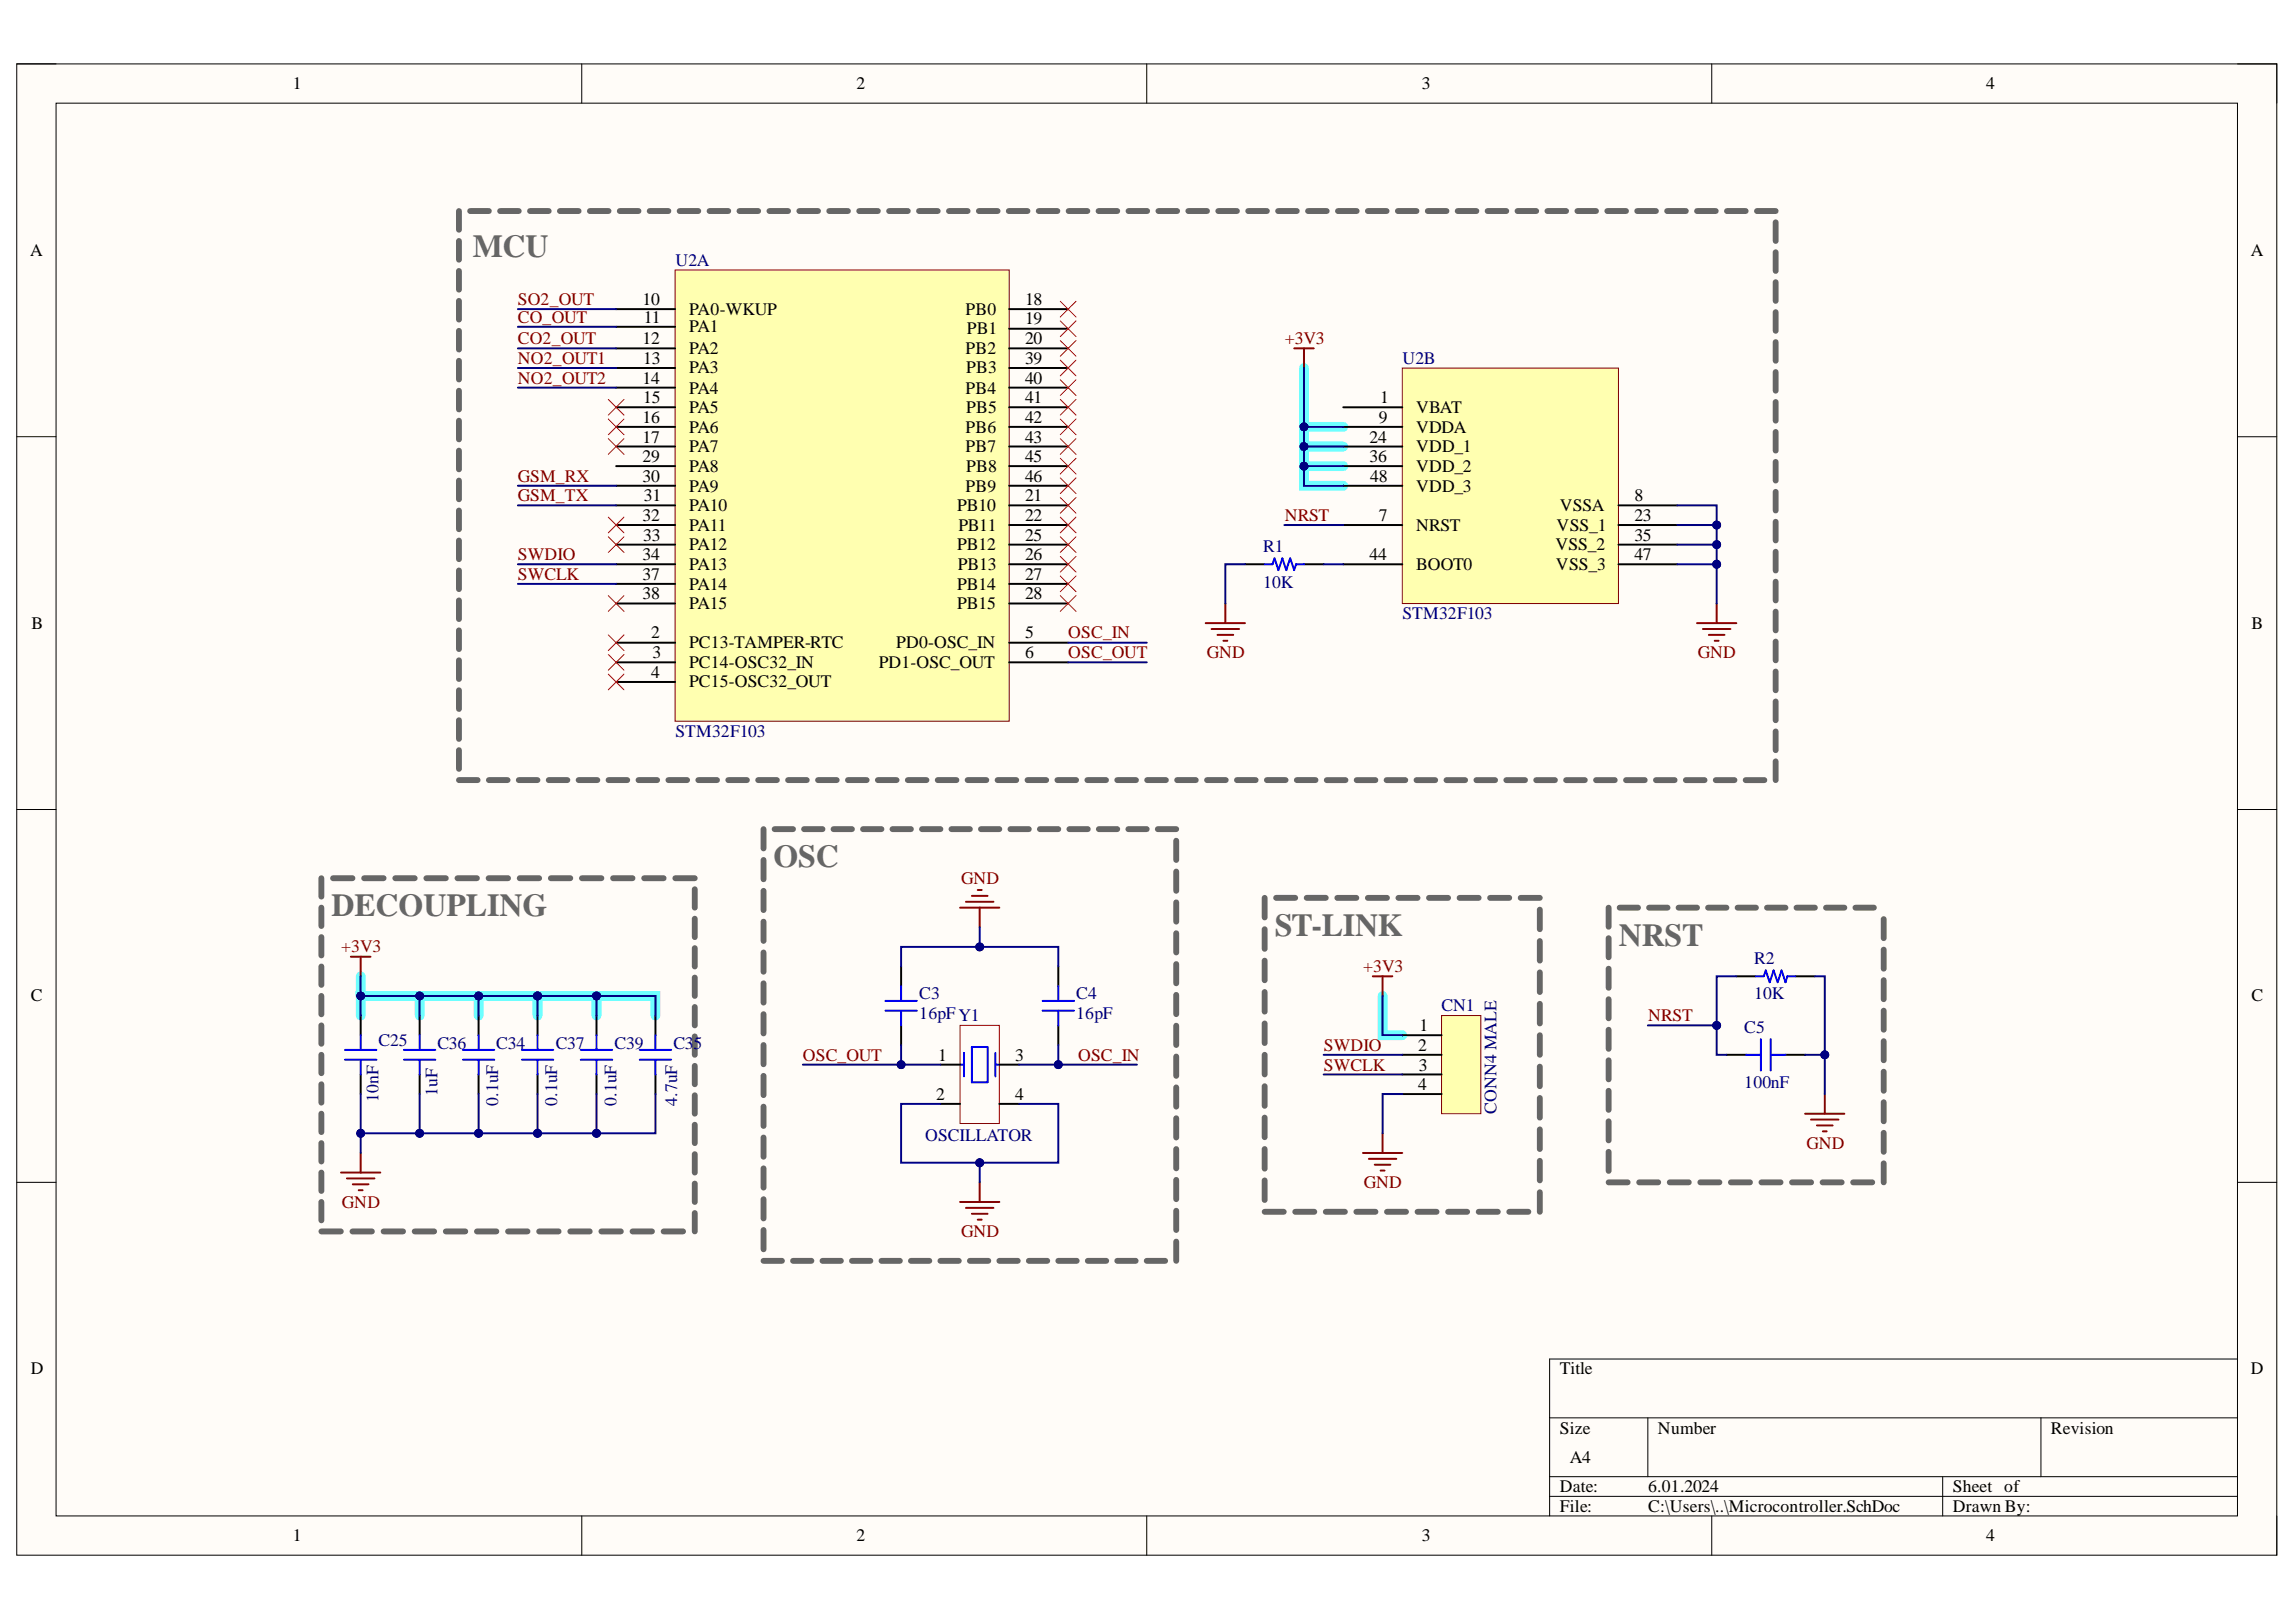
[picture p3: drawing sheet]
<svg xmlns="http://www.w3.org/2000/svg" width="297mm" height="210mm" viewBox="0 0 297 210" stroke-linecap="round" stroke-linejoin="round" font-family="sans-serif">
<defs><g id="words">
<g font-size="4.1" fill="#666">
<text x="61.2" y="33.2">MCU</text>
<text x="100.1" y="112.2">OSC</text>
<text x="42.9" y="118.5">DECOUPLING</text>
<text x="164.9" y="121.1">ST-LINK</text>
<text x="209.4" y="122.4">NRST</text>
</g>
<g font-size="2.3">
<text x="37.9" y="11.6">1</text>
<text x="110.8" y="11.6">2</text>
<text x="184" y="11.6">3</text>
<text x="257" y="11.6">4</text>
<text x="3.9" y="33.1">A</text>
<text x="291.2" y="33.1">A</text>
<text x="83.1" y="39.5">10</text>
<text x="83.3" y="41.7">11</text>
<text x="89.1" y="40.7">PA0-WKUP</text>
<text x="124.9" y="40.7">PB0</text>
<text x="132.6" y="39.5">18</text>
<text x="132.6" y="42">19</text>
<text x="83.1" y="44.5">12</text>
<text x="83.2" y="47.1">13</text>
<text x="89.1" y="45.8">PA2</text>
<text x="89.1" y="43">PA1</text>
<text x="124.9" y="45.8">PB2</text>
<text x="125.1" y="43.3">PB1</text>
<text x="132.6" y="44.5">20</text>
<text x="132.6" y="47.1">39</text>
<text x="83.1" y="49.7">14</text>
<text x="83.2" y="52.2">15</text>
<text x="89.1" y="48.3">PA3</text>
<text x="89.1" y="50.9">PA4</text>
<text x="89.1" y="53.5">PA5</text>
<text x="124.9" y="50.9">PB4</text>
<text x="125" y="48.3">PB3</text>
<text x="125" y="53.5">PB5</text>
<text x="132.6" y="49.7">40</text>
<text x="132.6" y="52.2">41</text>
<text x="178.6" y="52.2">1</text>
<text x="183.2" y="53.5">VBAT</text>
<text x="83.1" y="54.7">16</text>
<text x="83.1" y="57.3">17</text>
<text x="83.1" y="59.8">29</text>
<text x="89.1" y="56">PA6</text>
<text x="89.1" y="58.5">PA7</text>
<text x="124.9" y="56">PB6</text>
<text x="124.9" y="58.5">PB7</text>
<text x="132.6" y="54.7">42</text>
<text x="132.6" y="57.3">43</text>
<text x="132.6" y="59.8">45</text>
<text x="177.2" y="57.3">24</text>
<text x="177.2" y="59.8">36</text>
<text x="178.4" y="54.7">9</text>
<text x="183.2" y="56">VDDA</text>
<text x="183.2" y="58.5">VDD_1</text>
<text x="83.1" y="62.3">30</text>
<text x="83.3" y="64.9">31</text>
<text x="89.1" y="61.1">PA8</text>
<text x="89.1" y="63.6">PA9</text>
<text x="124.9" y="63.6">PB9</text>
<text x="125" y="61.1">PB8</text>
<text x="132.6" y="64.9">21</text>
<text x="132.6" y="62.3">46</text>
<text x="177.3" y="62.3">48</text>
<text x="183.2" y="61.1">VDD_2</text>
<text x="183.2" y="63.6">VDD_3</text>
<text x="211.5" y="64.9">8</text>
<text x="83.1" y="67.4">32</text>
<text x="83.2" y="70">33</text>
<text x="89.1" y="66.2">PA10</text>
<text x="89.1" y="68.7">PA11</text>
<text x="89.1" y="71.2">PA12</text>
<text x="123.8" y="66.2">PB10</text>
<text x="123.8" y="71.2">PB12</text>
<text x="124" y="68.7">PB11</text>
<text x="132.6" y="67.4">22</text>
<text x="132.6" y="70">25</text>
<text x="178.4" y="67.4">7</text>
<text x="183.2" y="68.7">NRST</text>
<text x="201.2" y="71.2">VSS_2</text>
<text x="201.4" y="68.7">VSS_1</text>
<text x="201.8" y="66.2">VSSA</text>
<text x="211.5" y="67.4">23</text>
<text x="211.5" y="70">35</text>
<text x="83.1" y="72.5">34</text>
<text x="83.1" y="75">37</text>
<text x="83.1" y="77.6">38</text>
<text x="89.1" y="73.8">PA13</text>
<text x="89.1" y="76.3">PA14</text>
<text x="123.8" y="76.3">PB14</text>
<text x="123.9" y="73.8">PB13</text>
<text x="132.6" y="72.5">26</text>
<text x="132.6" y="75">27</text>
<text x="132.6" y="77.6">28</text>
<text x="177.2" y="72.5">44</text>
<text x="183.2" y="73.8">BOOT0</text>
<text x="201.3" y="73.8">VSS_3</text>
<text x="211.5" y="72.5">47</text>
<text x="4.1" y="81.4">B</text>
<text x="84.2" y="82.6">2</text>
<text x="89.1" y="83.9">PC13-TAMPER-RTC</text>
<text x="89.1" y="78.8">PA15</text>
<text x="116" y="83.9">PD0-OSC_IN</text>
<text x="123.8" y="78.8">PB15</text>
<text x="132.6" y="82.6">5</text>
<text x="291.3" y="81.4">B</text>
<text x="84.2" y="87.7">4</text>
<text x="84.4" y="85.2">3</text>
<text x="89.1" y="86.4">PC14-OSC32_IN</text>
<text x="89.1" y="89">PC15-OSC32_OUT</text>
<text x="113.7" y="86.4">PD1-OSC_OUT</text>
<text x="132.6" y="85.2">6</text>
<text x="4" y="129.6">C</text>
<text x="291.3" y="129.6">C</text>
<text x="121.4" y="137.3">1</text>
<text x="131.4" y="137.3">3</text>
<text x="183.5" y="136">2</text>
<text x="183.6" y="133.4">1</text>
<text x="121.1" y="142.4">2</text>
<text x="131.4" y="142.4">4</text>
<text x="183.5" y="141.1">4</text>
<text x="183.5" y="138.6">3</text>
<text x="4" y="177.8">D</text>
<text x="201.8" y="177.8">Title</text>
<text x="291.2" y="177.8">D</text>
<text x="201.8" y="185.5">Size</text>
<text x="214.5" y="185.5">Number</text>
<text x="265.3" y="185.5">Revision</text>
<text x="203.1" y="189.3">A4</text>
<text x="201.8" y="193.1">Date:</text>
<text x="201.8" y="195.7">File:</text>
<text x="213.2" y="193.1">6.01.2024</text>
<text x="213.2" y="195.7">C:\Users\..\Microcontroller.SchDoc</text>
<text x="252.6" y="193.1">Sheet of</text>
<text x="252.6" y="195.7">Drawn By:</text>
<text x="37.9" y="199.5">1</text>
<text x="110.8" y="199.5">2</text>
<text x="184" y="199.5">3</text>
<text x="257" y="199.5">4</text>
</g>
<g font-size="2.3" fill="#000080">
<text x="87.4" y="34.4">U2A</text>
<text x="181.4" y="47.1">U2B</text>
<text x="163.4" y="71.5">R1</text>
<text x="163.4" y="76">10K</text>
<text x="181.4" y="80.1">STM32F103</text>
<text x="87.4" y="95.4">STM32F103</text>
<text x="226.9" y="124.8">R2</text>
<text x="118.9" y="129.3">C3</text>
<text x="118.9" y="131.9">16pFY1</text>
<text x="139.2" y="129.3">C4</text>
<text x="139.2" y="131.9">16pF</text>
<text x="186.5" y="130.9">CN1</text>
<text x="226.9" y="129.3">10K</text>
<text x="49" y="135.4">C25</text>
<text x="56.6" y="135.8">C36</text>
<text x="64.2" y="135.8">C34</text>
<text x="71.9" y="135.8">C37</text>
<text x="79.5" y="135.8">C39</text>
<text x="87.1" y="135.8">C35</text>
<text x="225.7" y="133.7">C5</text>
<text x="49" y="142.6" transform="rotate(-90 49 142.6)">10nF</text>
<text x="56.6" y="141.8" transform="rotate(-90 56.6 141.8)">1uF</text>
<text x="64.5" y="143.1" transform="rotate(-90 64.5 143.1)">0.1uF</text>
<text x="72.1" y="143.1" transform="rotate(-90 72.1 143.1)">0.1uF</text>
<text x="79.8" y="143.1" transform="rotate(-90 79.8 143.1)">0.1uF</text>
<text x="87.6" y="143.1" transform="rotate(-90 87.6 143.1)">4.7uF</text>
<text x="225.7" y="140.8">100nF</text>
<text x="119.7" y="147.7">OSCILLATOR</text>
<text x="193.6" y="144.1" transform="rotate(-90 193.6 144.1)">CONN4 MALE</text>
</g>
<g font-size="2.3" fill="#800000">
<text x="67" y="39.5">SO2_OUT</text>
<text x="67" y="41.7">CO_OUT</text>
<text x="67" y="47.1">NO2_OUT1</text>
<text x="67" y="44.5">CO2_OUT</text>
<text x="166.2" y="44.5">+3V3</text>
<text x="67" y="49.7">NO2_OUT2</text>
<text x="67" y="64.9">GSM_TX</text>
<text x="67" y="62.3">GSM_RX</text>
<text x="166.2" y="67.4">NRST</text>
<text x="67" y="72.5">SWDIO</text>
<text x="67" y="75">SWCLK</text>
<text x="138.2" y="82.6">OSC_IN</text>
<text x="138.2" y="85.2">OSC_OUT</text>
<text x="156.1" y="85.2">GND</text>
<text x="219.7" y="85.2">GND</text>
<text x="124.3" y="114.4">GND</text>
<text x="44.2" y="123.3">+3V3</text>
<text x="176.4" y="125.8">+3V3</text>
<text x="103.9" y="137.3">OSC_OUT</text>
<text x="139.5" y="137.3">OSC_IN</text>
<text x="171.3" y="136">SWDIO</text>
<text x="213.2" y="132.1">NRST</text>
<text x="171.3" y="138.6">SWCLK</text>
<text x="233.7" y="148.7">GND</text>
<text x="176.4" y="153.8">GND</text>
<text x="44.2" y="156.3">GND</text>
<text x="124.3" y="160.1">GND</text>
</g>
</g></defs>
<path d="M2.2 8.3h292.4v193h-292.4z" fill-rule="evenodd" fill="#fffcf8"/>
<path d="M2.2 8.3h292.4v193h-292.4z" fill="none" stroke="#000" stroke-width=".13"/>
<path d="M7.3 13.4h282.2v182.8h-282.2z" fill-rule="evenodd" fill="#fffcf8"/>
<g fill="none" stroke="#000" stroke-width=".13">
<path d="M2.2 8.3h5.1M7.3 13.4h282.2v182.8h-282.2zM75.3 8.3v5M148.4 8.3v5M221.5 8.3v5.1M289.5 8.3h5.1v5.1M2.2 56.5h5.1M289.5 56.5h5.1M2.2 104.8h5.1M289.5 104.8h5.1M2.2 153h5.1M289.5 153h5.1"/>
<path d="M289.5 175.9h-89v20.3M75.3 196.2v5.1M148.4 196.2v5.1M200.5 183.5h89M200.5 191.1h89M200.5 193.6h89M213.2 183.5v7.6M221.5 196.2v5.1M251.3 191.1v5.1M264 183.5v7.6M294.6 196.2v5.1"/>
</g>
<path d="M168.7 47.6v15.3h5.1M168.7 57.8h5.1M168.7 55.2h5.1M168.7 60.3h5.1M46.7 126.3v2.6M54.3 128.9v2.5M61.9 128.9v2.5M69.5 128.9h-22.8v2.5M69.5 128.9h15.3v2.5M69.5 128.9v2.5M77.2 128.9v2.5M178.9 128.9v5.1h2.5" fill="none" stroke="#6effff" stroke-width="1.3"/>
<g fill="none" stroke="#800000" stroke-width=".25">
<path d="M158.5 78.1v2.5M222.1 78.1v2.5M156 80.6h5.1M156.7 81.4h3.6M157.5 82.2h2M158.3 82.9h.5M219.6 80.6h5M220.3 81.4h3.6M221.1 82.2h2M221.8 82.9h.5M124.2 117.5h5.1M125 116.7h3.5"/>
<path d="M125.7 115.9h2.1M126.5 115.2h.5M126.7 117.5v2.5M177.6 126.3h2.5M178.9 126.3v2.6M124.2 155.5h5.1M125 156.3h3.5M125.7 157.1h2.1M126.5 157.8h.5M126.7 153v2.5M233.5 144.1h5.1M234.3 144.9h3.6"/>
<path d="M235.1 145.6h2M235.8 146.4h.5M236.1 141.6v2.5"/>
</g>
<g fill="none" stroke="#000" stroke-width=".25">
<path d="M161.1 73h2.5M168.7 73h2.5M116.6 125.1v2.5M116.6 132.7v2.5M121.7 137.8h2.5M129.3 137.8h2.5M136.9 125.1v2.5M136.9 132.7v2.5M223.4 136.5h2.5M224.6 126.3h2.6M231 136.5h2.5M232.3 126.3h2.5"/>
<path d="M121.7 142.9h2.5M129.3 142.9h2.5"/>
</g>
<g fill="none" stroke="#00f" stroke-width=".25">
<path d="M163.6 73h1l.3-.7 .5 1.5 .5-1.5 .5 1.5 .5-1.5 .5 1.5 .3-.8h1M114.5 129.5h4.1M114.5 130.8h4.1M116.6 127.6v1.9M116.6 130.8v1.9M124.2 137.8h.5M124.7 136.2v3.1M125.7 135.5h2.1v4.6h-2.1zM128.8 136.2v3.1M128.8 137.8h.5M134.9 129.5h4.1M134.9 130.8h4.1"/>
<path d="M136.9 127.6v1.9M136.9 130.8v1.9M225.9 136.5h1.9M227.2 126.3h1l.2-.7 .5 1.5 .6-1.5 .5 1.5 .5-1.5 .5 1.5 .2-.8h1.1M227.8 134.5v4M229.1 136.5h1.9M229.1 134.5v4"/>
</g>
<path d="M124.2 132.7h5.1v12.7h-5.1z" fill="none" stroke="#800000" stroke-width=".13"/>
<path d="M181.4 47.6h28v30.5h-28z" fill-rule="evenodd" fill="#ffffb0"/>
<path d="M181.4 47.6h28v30.5h-28z" fill="none" stroke="#800000" stroke-width=".13"/>
<path d="M173.8 52.7h7.6M173.8 55.2h7.6M173.8 57.8h7.6M173.8 67.9h7.6M173.8 60.3h7.6M173.8 73h7.6M173.8 62.9h7.6M209.4 65.4h7.6M209.4 67.9h7.6M209.4 70.5h7.6M209.4 73h7.6" fill="none" stroke="#000" stroke-width=".25"/>
<path d="M87.3 34.9h43.3v58.4h-43.3z" fill-rule="evenodd" fill="#ffffb0"/>
<path d="M87.3 34.9h43.3v58.4h-43.3z" fill="none" stroke="#800000" stroke-width=".13"/>
<g fill="none" stroke="#000" stroke-width=".25">
<path d="M79.7 40h7.6M79.7 45.1h7.6M79.7 47.6h7.6M79.7 50.2h7.6M79.7 52.7h7.6M79.7 55.2h7.6M79.7 57.8h7.6M79.7 42.3h7.6M130.6 40h7.6M130.6 45.1h7.6M130.6 47.6h7.6M130.6 50.2h7.6"/>
<path d="M130.6 52.7h7.6M130.6 55.2h7.6M130.6 57.8h7.6M130.6 42.5h7.6M79.7 65.4h7.6M79.7 67.9h7.6M79.7 70.5h7.6M79.7 73h7.6M79.7 75.6h7.6M79.7 78.1h7.6M79.7 60.3h7.6M79.7 62.9h7.6"/>
<path d="M130.6 65.4h7.6M130.6 67.9h7.6M130.6 70.5h7.6M130.6 73h7.6M130.6 75.6h7.6M130.6 78.1h7.6M130.6 60.3h7.6M130.6 62.9h7.6M79.7 83.2h7.6M79.7 85.7h7.6M79.7 88.3h7.6M130.6 83.2h7.6"/>
<path d="M130.6 85.7h7.6"/>
</g>
<path d="M186.5 131.4h5.1v12.7h-5.1z" fill-rule="evenodd" fill="#ffffb0"/>
<path d="M186.5 131.4h5.1v12.7h-5.1z" fill="none" stroke="#800000" stroke-width=".13"/>
<g fill="none" stroke="#000" stroke-width=".25">
<path d="M46.7 131.4v2.6M46.7 139v2.6M54.3 131.4v2.6M54.3 139v2.6M61.9 131.4v2.6M61.9 139v2.6M69.5 131.4v2.6M69.5 139v2.6M77.2 131.4v2.6M77.2 139v2.6M84.8 131.4v2.6M84.8 139v2.6"/>
<path d="M181.4 134h5.1M181.4 136.5h5.1M181.4 139h5.1M181.4 141.6h5.1"/>
</g>
<g fill="none" stroke="#800000" stroke-width=".25">
<path d="M167.4 45.1h2.6M168.7 45.1v2.5M45.4 123.8h2.5M46.7 123.8v2.5M44.1 151.7h5.1M44.9 152.5h3.5M45.6 153.3h2.1M46.4 154h.5M46.7 149.2v2.5M176.3 149.2h5.1M177.1 150h3.5M177.9 150.7h2"/>
<path d="M178.6 151.5h.5M178.9 146.7v2.5"/>
</g>
<g fill="none" stroke="#666" stroke-width=".76">
<path d="M59.4 27.3v2.4M59.4 31.2v2.4M59.4 35.1v2.4M59.4 38.9v2.5M60.8 27.3h2.4M64.7 27.3h2.4M68.6 27.3h2.4M72.4 27.3h2.5M76.3 27.3h2.4M80.2 27.3h2.4M84.1 27.3h2.4M87.9 27.3h2.4"/>
<path d="M91.8 27.3h2.4M95.7 27.3h2.4M99.5 27.3h2.5M103.4 27.3h2.4M107.3 27.3h2.4M111.2 27.3h2.4M115 27.3h2.4M118.9 27.3h2.4M122.8 27.3h2.4M126.6 27.3h2.5M130.5 27.3h2.4M134.4 27.3h2.4"/>
<path d="M138.3 27.3h2.4M142.1 27.3h2.4M146 27.3h2.4M149.9 27.3h2.4M153.7 27.3h2.5M157.6 27.3h2.4M161.5 27.3h2.4M165.4 27.3h2.4M169.2 27.3h2.4M173.1 27.3h2.4M177 27.3h2.4M180.8 27.3h2.5"/>
<path d="M184.7 27.3h2.4M188.6 27.3h2.4M192.5 27.3h2.4M196.3 27.3h2.4M200.2 27.3h2.4M204.1 27.3h2.4M207.9 27.3h2.5M211.8 27.3h2.4M215.7 27.3h2.4M219.6 27.3h2.4M223.4 27.3h2.4M227.3 27.3h2.4"/>
<path d="M229.7 28.8v2.4M229.7 32.6v2.5M229.7 36.5v2.4M59.4 42.8v2.4M59.4 46.7v2.4M59.4 50.6v2.4M59.4 54.4v2.5M59.4 58.3v2.4M229.7 40.4v2.4M229.7 44.3v2.4M229.7 48.1v2.5M229.7 52v2.4"/>
<path d="M229.7 55.9v2.4M229.7 59.8v2.4M59.4 62.2v2.4M59.4 66.1v2.4M59.4 69.9v2.5M59.4 73.8v2.4M59.4 77.7v2.4M229.7 63.6v2.5M229.7 67.5v2.4M229.7 71.4v2.4M229.7 75.3v2.4M229.7 79.2v2.4"/>
<path d="M59.4 81.6v2.4M59.4 85.4v2.5M59.4 89.3v2.4M59.4 93.2v2.4M59.4 97.1v2.4M229.7 83v2.5M229.7 86.9v2.4M229.7 90.8v2.4M229.7 94.7v2.4M229.7 98.5v2.5M41.6 113.7v2.3M41.6 117.5v2.3"/>
<path d="M43.1 113.7h2.5M47.1 113.7h2.5M51.1 113.7h2.6M55.2 113.7h2.5M59.2 113.7h2.5M59.4 101h2.4M63.2 113.7h2.5M63.2 101h2.5M67.1 101h2.4M67.2 113.7h2.6M71 101h2.4M71.3 113.7h2.5"/>
<path d="M74.9 101h2.4M75.3 113.7h2.5M78.7 101h2.5M79.3 113.7h2.5M82.6 101h2.4M83.3 113.7h2.6M86.5 101h2.4M87.4 113.7h2.5M89.9 115.1v2.4M89.9 118.9v2.4M90.3 101h2.5M94.2 101h2.4"/>
<path d="M98.1 101h2.4M98.8 107.3v2.5M98.8 111.3v2.5M98.8 115.3v2.5M98.8 119.3v2.5M100.2 107.3h2.4M102 101h2.4M104 107.3h2.4M105.8 101h2.4M107.8 107.3h2.4M109.7 101h2.4M111.7 107.3h2.3"/>
<path d="M113.6 101h2.4M115.5 107.3h2.3M117.4 101h2.5M119.3 107.3h2.4M121.3 101h2.4M123.1 107.3h2.4M125.2 101h2.4M126.9 107.3h2.4M129.1 101h2.4M130.7 107.3h2.4M132.9 101h2.5M134.5 107.3h2.4"/>
<path d="M136.8 101h2.4M138.3 107.3h2.4M140.7 101h2.4M142.2 107.3h2.3M144.5 101h2.5M146 107.3h2.4M148.4 101h2.4M149.8 107.3h2.4M152.2 108.8v2.5M152.2 112.8v2.5M152.2 116.8v2.5M152.3 101h2.4"/>
<path d="M156.2 101h2.4M160 101h2.4M163.6 116.2v2.5M163.9 101h2.4M165.1 116.2h2.5M167.8 101h2.4M169.1 116.2h2.4M171.6 101h2.5M173 116.2h2.5M175.5 101h2.4M177 116.2h2.4M179.4 101h2.4"/>
<path d="M180.9 116.2h2.5M183.3 101h2.4M184.9 116.2h2.4M187.1 101h2.4M188.8 116.2h2.5M191 101h2.4M192.8 116.2h2.5M194.9 101h2.4M196.7 116.2h2.5M198.7 101h2.5M199.2 117.7v2.6M202.6 101h2.4"/>
<path d="M206.5 101h2.4M208.1 117.5v2.4M209.5 117.5h2.4M210.4 101h2.4M213.3 117.5h2.4M214.2 101h2.5M217.2 117.5h2.4M218.1 101h2.4M221 117.5h2.4M222 101h2.4M224.8 117.5h2.4M225.8 101h2.5"/>
<path d="M228.6 117.5h2.4M232.4 117.5h2.4M236.2 117.5h2.4M240 117.5h2.4M243.7 118.9v2.5M41.6 121.3v2.3M41.6 125.1v2.4M41.6 128.9v2.4M41.6 132.7v2.4M41.6 136.5v2.4M89.9 122.7v2.4M89.9 126.5v2.4"/>
<path d="M89.9 130.3v2.4M89.9 134.1v2.4M89.9 137.9v2.4M98.8 123.3v2.5M98.8 127.3v2.4M98.8 131.2v2.5M98.8 135.2v2.5M98.8 139.2v2.5M152.2 120.8v2.5M152.2 124.8v2.5M152.2 128.8v2.4M152.2 132.7v2.5"/>
<path d="M152.2 136.7v2.5M163.6 120.3v2.5M163.6 124.3v2.6M163.6 128.4v2.5M163.6 132.4v2.6M163.6 136.5v2.5M199.2 121.8v2.5M199.2 125.8v2.6M199.2 129.9v2.5M199.2 134v2.5M199.2 138v2.6M208.1 121.4v2.5"/>
<path d="M208.1 125.4v2.4M208.1 129.3v2.5M208.1 133.3v2.4M208.1 137.2v2.5M243.7 122.9v2.5M243.7 126.8v2.5M243.7 130.8v2.5M243.7 134.7v2.5M243.7 138.7v2.5M41.6 140.3v2.4M41.6 144.1v2.4M41.6 147.9v2.4"/>
<path d="M41.6 151.7v2.4M41.6 155.5v2.4M41.6 159.4h2.5M45.6 159.4h2.5M49.6 159.4h2.5M53.7 159.4h2.5M57.7 159.4h2.5M61.7 159.4h2.5M65.7 159.4h2.5M69.8 159.4h2.5M73.8 159.4h2.5M77.8 159.4h2.5"/>
<path d="M81.8 159.4h2.5M85.9 159.4h2.5M89.9 141.7v2.4M89.9 145.6v2.3M89.9 149.4v2.3M89.9 153.2v2.3M89.9 157v2.4M98.8 143.2v2.5M98.8 147.2v2.5M98.8 151.2v2.5M98.8 155.2v2.5M98.8 159.2v2.5"/>
<path d="M152.2 140.7v2.5M152.2 144.7v2.5M152.2 148.7v2.5M152.2 152.7v2.5M152.2 156.7v2.5M163.6 140.6v2.5M163.6 144.6v2.6M163.6 148.7v2.5M163.6 152.8v2.5M163.6 156.8h2.5M167.6 156.8h2.4M171.5 156.8h2.5"/>
<path d="M175.5 156.8h2.4M179.4 156.8h2.5M183.4 156.8h2.5M187.3 156.8h2.5M191.3 156.8h2.5M195.3 156.8h2.4M199.2 142.1v2.5M199.2 146.2v2.5M199.2 150.2v2.6M199.2 154.3v2.5M208.1 141.2v2.4M208.1 145.1v2.5"/>
<path d="M208.1 149.1v2.4M208.1 153h2.5M212.1 153h2.4M216 153h2.5M220 153h2.4M223.9 153h2.5M227.9 153h2.5M231.8 153h2.5M235.8 153h2.5M239.7 153h2.5M243.7 142.6v2.5M243.7 146.6v2.5"/>
<path d="M243.7 150.5v2.5M98.8 163.2h2.4M102.6 163.2h2.4M106.4 163.2h2.4M110.2 163.2h2.4M114 163.2h2.4M117.8 163.2h2.4M121.7 163.2h2.3M125.5 163.2h2.4M129.3 163.2h2.4M133.1 163.2h2.4M136.9 163.2h2.4"/>
<path d="M140.7 163.2h2.4M144.5 163.2h2.4M148.4 163.2h2.3M152.2 160.7v2.5"/>
</g>
<g fill="none" stroke="#00f" stroke-width=".25">
<path d="M44.6 135.9h4.1M44.6 137.1h4.1M46.7 134v1.9M46.7 137.1v1.9M52.3 135.9h4M52.3 137.1h4M54.3 134v1.9M54.3 137.1v1.9M59.9 135.9h4M59.9 137.1h4M61.9 134v1.9M61.9 137.1v1.9"/>
<path d="M67.5 135.9h4.1M67.5 137.1h4.1M69.5 134v1.9M69.5 137.1v1.9M75.1 135.9h4.1M75.1 137.1h4.1M77.2 134v1.9M77.2 137.1v1.9M82.8 135.9h4M82.8 137.1h4M84.8 134v1.9M84.8 137.1v1.9"/>
</g>
<g fill="none" stroke="#f00" stroke-width=".13">
<path d="M137.2 39l2 2M139.2 39l-2 2M78.7 51.7l2 2M78.7 54.2l2 2.1M78.7 56.8l2 2M80.7 51.7l-2 2M80.7 54.2l-2 2.1M80.7 56.8l-2 2M137.2 41.5l2 2.1M137.2 44.1l2 2M137.2 46.6l2 2M137.2 49.1l2 2.1"/>
<path d="M137.2 51.7l2 2M137.2 54.2l2 2.1M137.2 56.8l2 2M137.2 59.3l2 2M139.2 41.5l-2 2.1M139.2 44.1l-2 2M139.2 46.6l-2 2M139.2 49.1l-2 2.1M139.2 51.7l-2 2M139.2 54.2l-2 2.1M139.2 56.8l-2 2M139.2 59.3l-2 2"/>
<path d="M78.7 66.9l2 2.1M78.7 69.5l2 2M78.7 77.1l2 2M80.7 66.9l-2 2.1M80.7 69.5l-2 2M80.7 77.1l-2 2M137.2 77.1l2 2M137.2 74.5l2 2.1M137.2 72l2 2M137.2 69.5l2 2M137.2 66.9l2 2.1M137.2 61.8l2 2.1"/>
<path d="M137.2 64.4l2 2M139.2 77.1l-2 2M139.2 74.5l-2 2.1M139.2 72l-2 2M139.2 69.5l-2 2M139.2 66.9l-2 2.1M139.2 61.8l-2 2.1M139.2 64.4l-2 2M78.7 82.2l2 2M78.7 84.7l2 2M78.7 87.2l2 2.1M80.7 82.2l-2 2"/>
<path d="M80.7 84.7l-2 2M80.7 87.2l-2 2.1"/>
</g>
<path d="M116.6 135.2v2.6" fill="none" stroke="#000080" stroke-width=".25"/>
<circle cx="116.6" cy="137.8" r=".51" fill="#000080"/>
<circle cx="116.6" cy="137.8" r=".51" fill="none" stroke="#000080" stroke-width=".13"/>
<path d="M69.5 146.7h-22.8v2.5" fill="none" stroke="#000080" stroke-width=".25"/>
<circle cx="46.7" cy="146.7" r=".51" fill="#000080"/>
<circle cx="46.7" cy="146.7" r=".51" fill="none" stroke="#000080" stroke-width=".13"/>
<circle cx="54.3" cy="146.7" r=".51" fill="#000080"/>
<circle cx="54.3" cy="146.7" r=".51" fill="none" stroke="#000080" stroke-width=".13"/>
<circle cx="61.9" cy="146.7" r=".51" fill="#000080"/>
<circle cx="61.9" cy="146.7" r=".51" fill="none" stroke="#000080" stroke-width=".13"/>
<circle cx="69.5" cy="146.7" r=".51" fill="#000080"/>
<circle cx="69.5" cy="146.7" r=".51" fill="none" stroke="#000080" stroke-width=".13"/>
<path d="M69.5 128.9h-22.8v2.5" fill="none" stroke="#000080" stroke-width=".25"/>
<circle cx="46.7" cy="128.9" r=".51" fill="#000080"/>
<circle cx="46.7" cy="128.9" r=".51" fill="none" stroke="#000080" stroke-width=".13"/>
<circle cx="54.3" cy="128.9" r=".51" fill="#000080"/>
<circle cx="54.3" cy="128.9" r=".51" fill="none" stroke="#000080" stroke-width=".13"/>
<circle cx="61.9" cy="128.9" r=".51" fill="#000080"/>
<circle cx="61.9" cy="128.9" r=".51" fill="none" stroke="#000080" stroke-width=".13"/>
<circle cx="69.5" cy="128.9" r=".51" fill="#000080"/>
<circle cx="69.5" cy="128.9" r=".51" fill="none" stroke="#000080" stroke-width=".13"/>
<path d="M67 50.2h12.7M67 47.6h12.7M67 45.1h12.7M67 42.3h12.7M67 40h12.7M67 75.6h12.7M67 73h12.7M67 65.4h12.7M67 62.9h12.7M69.5 141.6v5.1h7.7" fill="none" stroke="#000080" stroke-width=".25"/>
<circle cx="69.5" cy="146.7" r=".51" fill="#000080"/>
<circle cx="69.5" cy="146.7" r=".51" fill="none" stroke="#000080" stroke-width=".13"/>
<circle cx="77.2" cy="146.7" r=".51" fill="#000080"/>
<circle cx="77.2" cy="146.7" r=".51" fill="none" stroke="#000080" stroke-width=".13"/>
<path d="M69.5 128.9h15.3v2.5" fill="none" stroke="#000080" stroke-width=".25"/>
<circle cx="69.5" cy="128.9" r=".51" fill="#000080"/>
<circle cx="69.5" cy="128.9" r=".51" fill="none" stroke="#000080" stroke-width=".13"/>
<circle cx="77.2" cy="128.9" r=".51" fill="#000080"/>
<circle cx="77.2" cy="128.9" r=".51" fill="none" stroke="#000080" stroke-width=".13"/>
<path d="M77.2 141.6v5.1h7.6v-5.1" fill="none" stroke="#000080" stroke-width=".25"/>
<circle cx="77.2" cy="146.7" r=".51" fill="#000080"/>
<circle cx="77.2" cy="146.7" r=".51" fill="none" stroke="#000080" stroke-width=".13"/>
<path d="M103.9 137.8h17.8" fill="none" stroke="#000080" stroke-width=".25"/>
<circle cx="116.6" cy="137.8" r=".51" fill="#000080"/>
<circle cx="116.6" cy="137.8" r=".51" fill="none" stroke="#000080" stroke-width=".13"/>
<path d="M121.7 142.9h-5.1v7.6h10.1v2.5" fill="none" stroke="#000080" stroke-width=".25"/>
<circle cx="126.7" cy="150.5" r=".51" fill="#000080"/>
<circle cx="126.7" cy="150.5" r=".51" fill="none" stroke="#000080" stroke-width=".13"/>
<path d="M126.7 120v2.5h-10.1v2.6" fill="none" stroke="#000080" stroke-width=".25"/>
<circle cx="126.7" cy="122.5" r=".51" fill="#000080"/>
<circle cx="126.7" cy="122.5" r=".51" fill="none" stroke="#000080" stroke-width=".13"/>
<path d="M131.8 142.9h5.1v7.6h-10.2" fill="none" stroke="#000080" stroke-width=".25"/>
<circle cx="126.7" cy="150.5" r=".51" fill="#000080"/>
<circle cx="126.7" cy="150.5" r=".51" fill="none" stroke="#000080" stroke-width=".13"/>
<path d="M126.7 122.5h10.2v2.6" fill="none" stroke="#000080" stroke-width=".25"/>
<circle cx="126.7" cy="122.5" r=".51" fill="#000080"/>
<circle cx="126.7" cy="122.5" r=".51" fill="none" stroke="#000080" stroke-width=".13"/>
<path d="M136.9 135.2v2.6h-5.1" fill="none" stroke="#000080" stroke-width=".25"/>
<circle cx="136.9" cy="137.8" r=".51" fill="#000080"/>
<circle cx="136.9" cy="137.8" r=".51" fill="none" stroke="#000080" stroke-width=".13"/>
<path d="M136.9 137.8h10.2" fill="none" stroke="#000080" stroke-width=".25"/>
<circle cx="136.9" cy="137.8" r=".51" fill="#000080"/>
<circle cx="136.9" cy="137.8" r=".51" fill="none" stroke="#000080" stroke-width=".13"/>
<path d="M168.7 47.6v15.3h5.1M161.1 73h-2.6v5.1M166.2 67.9h7.6M138.2 85.7h10.2M138.2 83.2h10.2" fill="none" stroke="#000080" stroke-width=".25"/>
<circle cx="168.7" cy="60.3" r=".51" fill="#000080"/>
<circle cx="168.7" cy="60.3" r=".51" fill="none" stroke="#000080" stroke-width=".13"/>
<circle cx="168.7" cy="57.8" r=".51" fill="#000080"/>
<circle cx="168.7" cy="57.8" r=".51" fill="none" stroke="#000080" stroke-width=".13"/>
<circle cx="168.7" cy="55.2" r=".51" fill="#000080"/>
<circle cx="168.7" cy="55.2" r=".51" fill="none" stroke="#000080" stroke-width=".13"/>
<path d="M168.7 60.3h5.1" fill="none" stroke="#000080" stroke-width=".25"/>
<circle cx="168.7" cy="60.3" r=".51" fill="#000080"/>
<circle cx="168.7" cy="60.3" r=".51" fill="none" stroke="#000080" stroke-width=".13"/>
<path d="M168.7 57.8h5.1" fill="none" stroke="#000080" stroke-width=".25"/>
<circle cx="168.7" cy="57.8" r=".51" fill="#000080"/>
<circle cx="168.7" cy="57.8" r=".51" fill="none" stroke="#000080" stroke-width=".13"/>
<path d="M168.7 55.2h5.1" fill="none" stroke="#000080" stroke-width=".25"/>
<circle cx="168.7" cy="55.2" r=".51" fill="#000080"/>
<circle cx="168.7" cy="55.2" r=".51" fill="none" stroke="#000080" stroke-width=".13"/>
<path d="M171.2 73h2.6M171.2 139h10.2M171.2 136.5h10.2M178.9 128.9v5.1h2.5M213.2 132.7h8.9M181.4 141.6h-2.5v5.1" fill="none" stroke="#000080" stroke-width=".25"/>
<circle cx="222.1" cy="132.7" r=".51" fill="#000080"/>
<circle cx="222.1" cy="132.7" r=".51" fill="none" stroke="#000080" stroke-width=".13"/>
<path d="M217 73h5.1" fill="none" stroke="#000080" stroke-width=".25"/>
<circle cx="222.1" cy="73" r=".51" fill="#000080"/>
<circle cx="222.1" cy="73" r=".51" fill="none" stroke="#000080" stroke-width=".13"/>
<path d="M217 70.5h5.1" fill="none" stroke="#000080" stroke-width=".25"/>
<circle cx="222.1" cy="70.5" r=".51" fill="#000080"/>
<circle cx="222.1" cy="70.5" r=".51" fill="none" stroke="#000080" stroke-width=".13"/>
<path d="M217 67.9h5.1" fill="none" stroke="#000080" stroke-width=".25"/>
<circle cx="222.1" cy="67.9" r=".51" fill="#000080"/>
<circle cx="222.1" cy="67.9" r=".51" fill="none" stroke="#000080" stroke-width=".13"/>
<path d="M217 65.4h5.1v12.7" fill="none" stroke="#000080" stroke-width=".25"/>
<circle cx="222.1" cy="67.9" r=".51" fill="#000080"/>
<circle cx="222.1" cy="67.9" r=".51" fill="none" stroke="#000080" stroke-width=".13"/>
<circle cx="222.1" cy="70.5" r=".51" fill="#000080"/>
<circle cx="222.1" cy="70.5" r=".51" fill="none" stroke="#000080" stroke-width=".13"/>
<circle cx="222.1" cy="73" r=".51" fill="#000080"/>
<circle cx="222.1" cy="73" r=".51" fill="none" stroke="#000080" stroke-width=".13"/>
<path d="M224.6 126.3h-2.5v10.2h1.3" fill="none" stroke="#000080" stroke-width=".25"/>
<circle cx="222.1" cy="132.7" r=".51" fill="#000080"/>
<circle cx="222.1" cy="132.7" r=".51" fill="none" stroke="#000080" stroke-width=".13"/>
<path d="M234.8 126.3h1.3v10.2h-2.6" fill="none" stroke="#000080" stroke-width=".25"/>
<circle cx="236.1" cy="136.5" r=".51" fill="#000080"/>
<circle cx="236.1" cy="136.5" r=".51" fill="none" stroke="#000080" stroke-width=".13"/>
<path d="M46.7 141.6v5.1" fill="none" stroke="#000080" stroke-width=".25"/>
<circle cx="46.7" cy="146.7" r=".51" fill="#000080"/>
<circle cx="46.7" cy="146.7" r=".51" fill="none" stroke="#000080" stroke-width=".13"/>
<path d="M46.7 126.3v2.6" fill="none" stroke="#000080" stroke-width=".25"/>
<circle cx="46.7" cy="128.9" r=".51" fill="#000080"/>
<circle cx="46.7" cy="128.9" r=".51" fill="none" stroke="#000080" stroke-width=".13"/>
<path d="M54.3 141.6v5.1" fill="none" stroke="#000080" stroke-width=".25"/>
<circle cx="54.3" cy="146.7" r=".51" fill="#000080"/>
<circle cx="54.3" cy="146.7" r=".51" fill="none" stroke="#000080" stroke-width=".13"/>
<path d="M54.3 128.9v2.5" fill="none" stroke="#000080" stroke-width=".25"/>
<circle cx="54.3" cy="128.9" r=".51" fill="#000080"/>
<circle cx="54.3" cy="128.9" r=".51" fill="none" stroke="#000080" stroke-width=".13"/>
<path d="M61.9 141.6v5.1" fill="none" stroke="#000080" stroke-width=".25"/>
<circle cx="61.9" cy="146.7" r=".51" fill="#000080"/>
<circle cx="61.9" cy="146.7" r=".51" fill="none" stroke="#000080" stroke-width=".13"/>
<path d="M61.9 128.9v2.5" fill="none" stroke="#000080" stroke-width=".25"/>
<circle cx="61.9" cy="128.9" r=".51" fill="#000080"/>
<circle cx="61.9" cy="128.9" r=".51" fill="none" stroke="#000080" stroke-width=".13"/>
<path d="M69.5 128.9v2.5" fill="none" stroke="#000080" stroke-width=".25"/>
<circle cx="69.5" cy="128.9" r=".51" fill="#000080"/>
<circle cx="69.5" cy="128.9" r=".51" fill="none" stroke="#000080" stroke-width=".13"/>
<path d="M77.2 128.9v2.5" fill="none" stroke="#000080" stroke-width=".25"/>
<circle cx="77.2" cy="128.9" r=".51" fill="#000080"/>
<circle cx="77.2" cy="128.9" r=".51" fill="none" stroke="#000080" stroke-width=".13"/>
<path d="M236.1 136.5v5.1" fill="none" stroke="#000080" stroke-width=".25"/>
<circle cx="236.1" cy="136.5" r=".51" fill="#000080"/>
<circle cx="236.1" cy="136.5" r=".51" fill="none" stroke="#000080" stroke-width=".13"/>
<use href="#words"/>
</svg>
